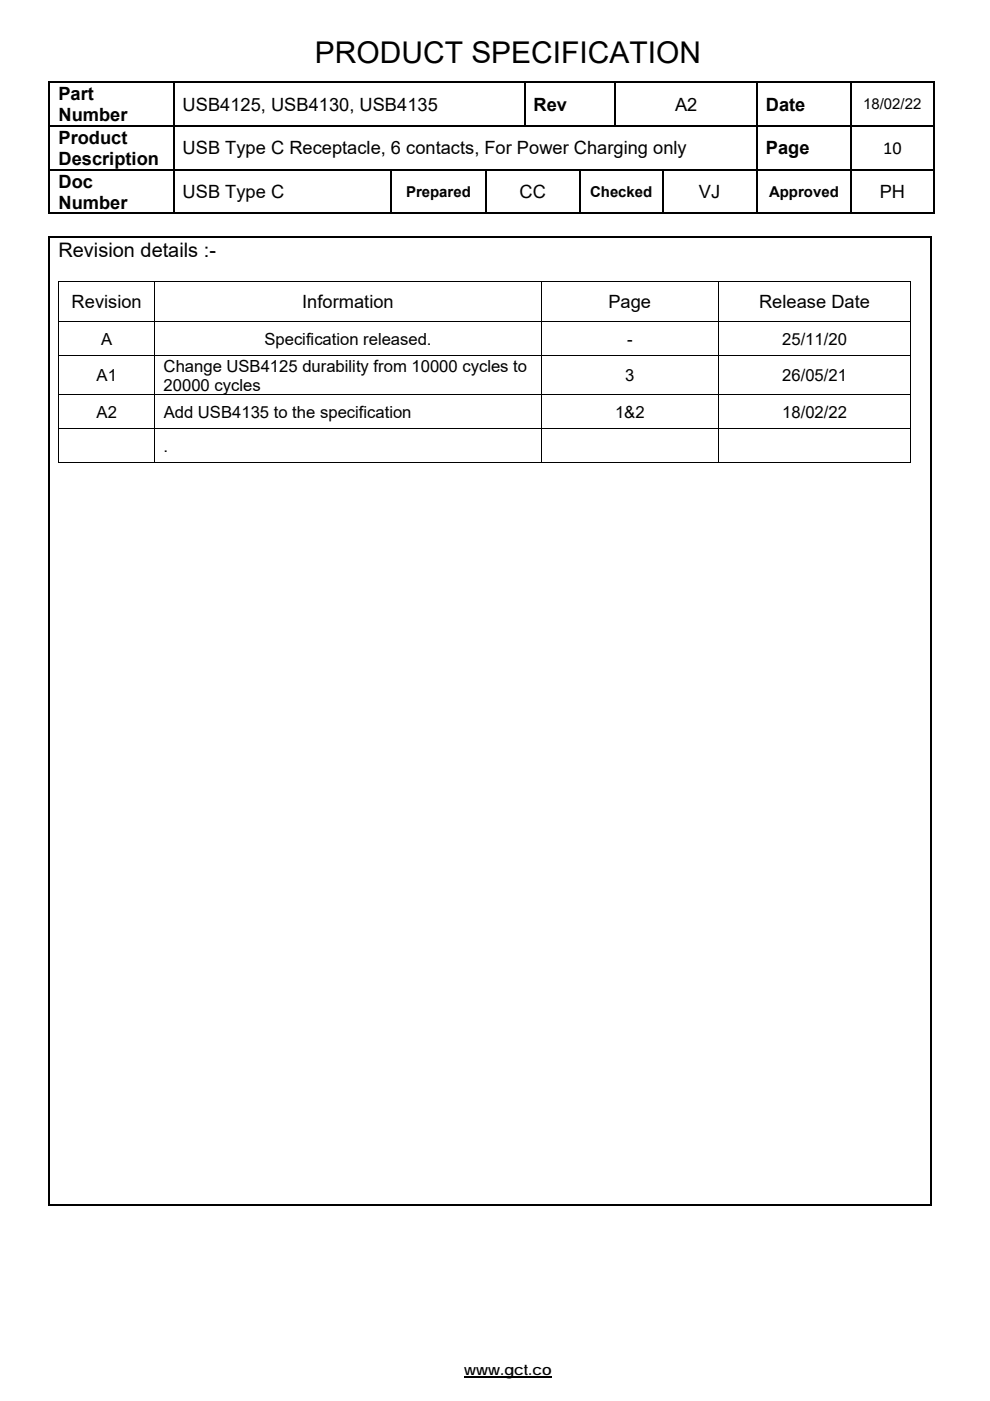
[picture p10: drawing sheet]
<svg xmlns="http://www.w3.org/2000/svg" width="210mm" height="297mm" viewBox="0 0 210 297" stroke-linecap="round" stroke-linejoin="round" font-family="sans-serif">
<defs><g id="words">
<text font-size="6.3" x="66.8" y="13.4">PRODUCT SPECIFICATION</text>
<text font-size="4.2" x="12.4" y="54.5">Revision details :-</text>
<g font-size="3.9">
<text x="12.4" y="21.2">Part</text>
<text x="38.7" y="23.5">USB4125, USB4130, USB4135</text>
<text x="113.2" y="23.5">Rev</text>
<text x="143.2" y="23.5">A2</text>
<text x="162.4" y="23.5">Date</text>
<text x="12.4" y="25.7">Number</text>
<text x="12.4" y="30.5">Product</text>
<text x="12.4" y="35">Description</text>
<text x="38.7" y="32.7">USB Type C Receptacle, 6 contacts, For Power Charging only</text>
<text x="162.4" y="32.7">Page</text>
<text x="187.3" y="32.7">10</text>
<text x="12.4" y="39.8">Doc</text>
<text x="12.4" y="44.2">Number</text>
<text x="38.7" y="42">USB Type C</text>
<text x="110.2" y="42">CC</text>
<text x="148.3" y="42">VJ</text>
<text x="186.6" y="42">PH</text>
<text x="15.2" y="65.4">Revision</text>
<text x="64.1" y="65.4">Information</text>
<text x="129.1" y="65.4">Page</text>
<text x="161" y="65.4">Release Date</text>
</g>
<g font-size="3.5">
<text x="21.5" y="73.1">A</text>
<text x="56.1" y="73.1">Specification released.</text>
<text x="133" y="73.1">-</text>
<text x="165.9" y="73.1">25/11/20</text>
<text x="20.5" y="80.9">A1</text>
<text x="34.7" y="78.8">Change USB4125 durability from 10000 cycles to</text>
<text x="34.7" y="82.9">20000 cycles</text>
<text x="132.6" y="80.9">3</text>
<text x="165.9" y="80.9">26/05/21</text>
<text x="20.5" y="88.6">A2</text>
<text x="34.7" y="88.6">Add USB4135 to the specification</text>
<text x="130.5" y="88.6">1&amp;2</text>
<text x="165.9" y="88.6">18/02/22</text>
<text x="34.7" y="95.8">.</text>
</g>
<g font-size="3.2">
<text x="183.1" y="23.2">18/02/22</text>
<text x="86.1" y="41.7">Prepared</text>
<text x="125.2" y="41.7">Checked</text>
<text x="163.1" y="41.7">Approved</text>
<text x="98.5" y="291.5">www.gct.co</text>
</g>
</g></defs>
<g fill="#000">
<path d="M10.3 17.2h.4v.4h-.4zM36.7 17.2h.3v.4h-.3zM111.1 17.2h.3v.4h-.3zM130.4 17.2h.3v.4h-.3zM160.4 17.2h.3v.4h-.3zM180.4 17.2h.3v.4h-.3zM197.9 17.2h.3v.4h-.3zM10.3 26.5h.4v.4h-.4zM10.3 35.8h.4v.4h-.4zM36.7 26.5h.3v.4h-.3zM36.7 35.8h.3v.4h-.3zM82.8 35.8h.4v.4h-.4z"/>
<path d="M102.8 35.8h.4v.4h-.4zM122.9 35.8h.3v.4h-.3zM140.4 35.8h.3v.4h-.3zM160.4 26.5h.3v.4h-.3zM160.4 35.8h.3v.4h-.3zM180.4 26.5h.3v.4h-.3zM180.4 35.8h.3v.4h-.3zM197.9 26.5h.3v.4h-.3zM197.9 35.8h.3v.4h-.3zM10.3 50.1h.4v.4h-.4zM12.4 59.6h.2v.2h-.2zM193.1 59.6h.2v.2h-.2z"/>
<path d="M197.3 50.1h.3v.4h-.3zM197.9 45.1h.3v.3h-.3zM193.1 98h.2v.2h-.2zM197.3 255.3h.3v.4h-.3z"/>
</g>
<g fill="none" stroke="#000" stroke-width=".34">
<path d="M10.3 17.4h26.4M10.5 17.6v8.9M36.8 17.6v8.9M37 17.4h74.1M111.3 17.6v8.9M111.4 17.4h19M130.5 17.6v8.9M130.7 17.4h29.7M160.5 17.6v8.9M160.7 17.4h19.7M180.5 17.6v8.9M180.7 17.4h17.2"/>
<path d="M198 17.6v8.9M10.5 26.9v8.9M10.5 36.2v9.2M10.7 26.7h26M10.7 36h26M36.8 26.9v8.9M36.8 36.2v9.2M37 36h45.8M83 36.2v9.2M83.2 36h19.6M103 36.2v9.2M103.2 36h19.7"/>
<path d="M123 36.2v9.2M123.2 36h17.2M140.5 36.2v9.2M140.7 36h19.7M160.4 26.7h-123.4M160.5 26.9v8.9M160.5 36.2v9.2M160.7 26.7h19.7M160.7 36h19.7M180.5 26.9v8.9M180.5 36.2v9.2M180.7 26.7h17.2"/>
<path d="M180.7 36h17.2M198 26.9v8.9M198 36.2v9.2M10.3 45.3h26.4M10.3 50.3h187M10.5 50.5v205.2M37 45.3h45.8M83.2 45.3h19.6M103.2 45.3h19.7M123.2 45.3h17.2M140.7 45.3h19.7M160.7 45.3h19.7"/>
<path d="M180.7 45.3h17.2M197.5 50.5v205.2M10.3 255.5h187"/>
</g>
<path d="M98.5 292h18.5" fill="none" stroke="#000" stroke-width=".28"/>
<g fill="none" stroke="#000" stroke-width=".21">
<path d="M12.4 59.7h180.9M12.5 59.8v8.4M32.8 59.8v8.4M114.9 59.8v8.4M152.3 59.8v8.4M193.2 59.8v8.4M12.4 68.3h180.9M12.4 75.4h180.9M12.5 68.3v7.1M12.5 75.5v8.1M32.8 68.3v7.1M32.8 75.5v8.1"/>
<path d="M114.9 68.3v7.1M114.9 75.5v8.1M152.3 68.3v7.1M152.3 75.5v8.1M193.2 68.3v7.1M193.2 75.5v8.1M12.4 83.7h180.9M12.4 90.9h180.9M12.4 98.1h20.3M12.5 83.8v7M12.5 91v7.2M32.8 83.8v7"/>
<path d="M32.8 91v7.2M32.9 98.1h81.9M114.9 83.8v7M114.9 91v7.2M114.9 98.1h37.4M152.3 83.8v7M152.3 91v7.2M152.4 98.1h40.7M193.2 83.8v7M193.2 91v7.2"/>
</g>
<use href="#words"/>
</svg>
